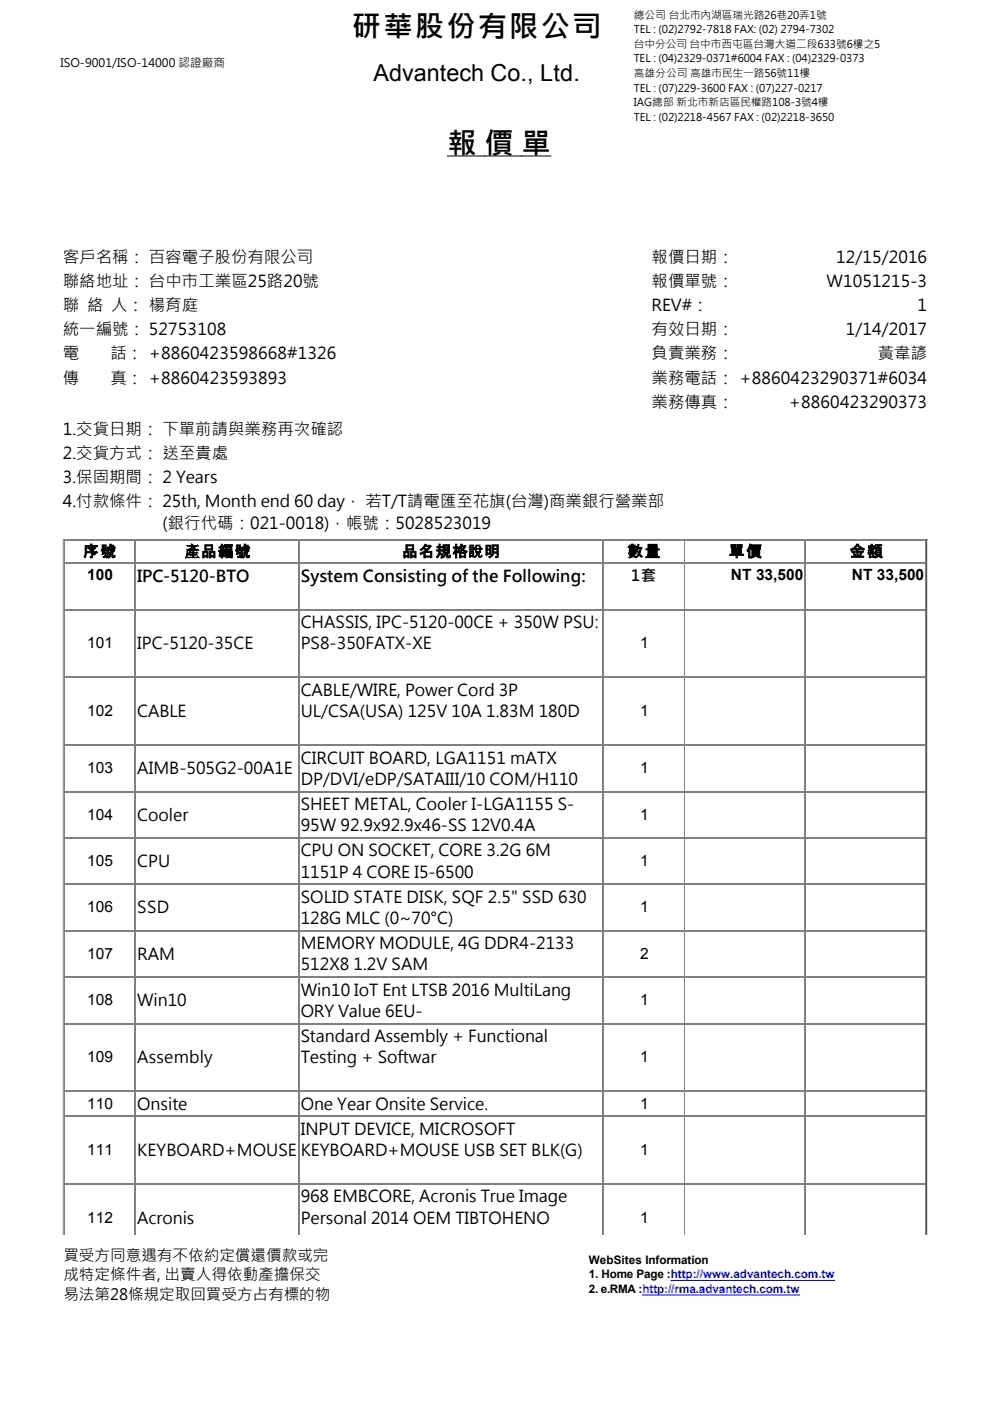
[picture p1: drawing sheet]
<svg xmlns="http://www.w3.org/2000/svg" width="210mm" height="297mm" viewBox="0 0 210 297" stroke-linecap="round" stroke-linejoin="round" font-family="sans-serif">
<defs><g id="words">
<g font-size="6.2">
<text x="74.6" y="7.9">研華股份有限公司</text>
<text x="94.9" y="32.7">報 價 單</text>
</g>
<text font-size="5" x="79.2" y="17.2">Advantech Co., Ltd.</text>
<g font-size="3.5">
<text x="13.3" y="55.7">客戶名稱： 百容電子股份有限公司</text>
<text x="138.2" y="55.7">報價日期：</text>
<text x="177.3" y="55.7">12/15/2016</text>
<text x="13.3" y="60.8">聯絡地址： 台中市工業區25路20號</text>
<text x="13.3" y="65.9">聯 絡 人： 楊育庭</text>
<text x="138.2" y="60.8">報價單號：</text>
<text x="138.2" y="65.9">REV#：</text>
<text x="175.3" y="60.8">W1051215-3</text>
<text x="194.5" y="65.9">1</text>
<text x="13.3" y="71.1">統一編號： 52753108</text>
<text x="138.2" y="71.1">有效日期：</text>
<text x="179.4" y="71.1">1/14/2017</text>
<text x="13.3" y="76.2">電</text>
<text x="23.4" y="76.2">話： +8860423598668#1326</text>
<text x="138.2" y="76.2">負責業務：</text>
<text x="186.1" y="76.2">黃韋諺</text>
<text x="13.3" y="81.3">傳</text>
<text x="23.4" y="81.3">真： +8860423593893</text>
<text x="138.2" y="81.3">業務電話： +8860423290371#6034</text>
<text x="138.2" y="86.4">業務傳真：</text>
<text x="167.3" y="86.4">+8860423290373</text>
<text x="13.3" y="92.2">1.交貨日期： 下單前請與業務再次確認</text>
<text x="13.3" y="97.3">2.交貨方式： 送至貴處</text>
<text x="13.3" y="102.4">3.保固期間： 2 Years</text>
<text x="13.3" y="107.6">4.付款條件： 25th, Month end 60 day， 若T/T請電匯至花旗(台灣)商業銀行營業部</text>
<text x="34.4" y="112.1">(銀行代碼：021-0018)，帳號：5028523019</text>
<text x="29.1" y="123.3">IPC-5120-BTO</text>
<text x="63.7" y="123.3">System Consisting of the Following:</text>
<text x="29.1" y="137.7">IPC-5120-35CE</text>
<text x="63.7" y="133.2">CHASSIS, IPC-5120-00CE + 350W PSU:</text>
<text x="63.7" y="137.7">PS8-350FATX-XE</text>
<text x="63.7" y="147.5">CABLE/WIRE, Power Cord 3P</text>
<text x="29.1" y="152">CABLE</text>
<text x="63.7" y="152">UL/CSA(USA) 125V 10A 1.83M 180D</text>
<text x="63.7" y="161.9">CIRCUIT BOARD, LGA1151 mATX</text>
<text x="29.1" y="164.1">AIMB-505G2-00A1E</text>
<text x="63.7" y="166.4">DP/DVI/eDP/SATAIII/10 COM/H110</text>
<text x="29.1" y="174">Cooler</text>
<text x="63.7" y="171.7">SHEET METAL, Cooler I-LGA1155 S-</text>
<text x="63.7" y="176.2">95W 92.9x92.9x46-SS 12V0.4A</text>
<text x="29.1" y="183.8">CPU</text>
<text x="63.7" y="181.6">CPU ON SOCKET, CORE 3.2G 6M</text>
<text x="63.7" y="186.1">1151P 4 CORE I5-6500</text>
<text x="63.7" y="191.4">SOLID STATE DISK, SQF 2.5&quot; SSD 630</text>
<text x="29.1" y="193.7">SSD</text>
<text x="63.7" y="195.9">128G MLC (0~70°C)</text>
<text x="29.1" y="203.5">RAM</text>
<text x="63.7" y="201.2">MEMORY MODULE, 4G DDR4-2133</text>
<text x="63.7" y="205.7">512X8 1.2V SAM</text>
<text x="29.1" y="213.3">Win10</text>
<text x="63.7" y="211.1">Win10 IoT Ent LTSB 2016 MultiLang</text>
<text x="63.7" y="215.6">ORY Value 6EU-</text>
<text x="63.7" y="220.9">Standard Assembly + Functional</text>
<text x="29.1" y="225.4">Assembly</text>
<text x="63.7" y="225.4">Testing + Softwar</text>
<text x="29.1" y="235.3">Onsite</text>
<text x="63.7" y="235.3">One Year Onsite Service.</text>
<text x="29.1" y="245.1">KEYBOARD+MOUSE</text>
<text x="63.7" y="240.6">INPUT DEVICE, MICROSOFT</text>
<text x="63.7" y="245.1">KEYBOARD+MOUSE USB SET BLK(G)</text>
<text x="63.7" y="254.9">968 EMBCORE, Acronis True Image</text>
<text x="29.1" y="259.5">Acronis</text>
<text x="63.7" y="259.5">Personal 2014 OEM TIBTOHENO</text>
</g>
<g font-size="3.3">
<text x="17.6" y="118">序號</text>
<text x="39.2" y="118">產品編號</text>
<text x="85.3" y="118">品名規格說明</text>
<text x="133" y="118">數量</text>
<text x="154.6" y="118">單價</text>
<text x="180.2" y="118">金額</text>
<text x="18.4" y="122.9">100</text>
<text x="133.9" y="123.1">1套</text>
<text x="155" y="122.9">NT 33,500</text>
<text x="180.6" y="122.9">NT 33,500</text>
<text x="18.4" y="137.5">101</text>
<text x="135.7" y="137.5">1</text>
<text x="18.4" y="151.8">102</text>
<text x="135.7" y="151.8">1</text>
<text x="18.4" y="163.9">103</text>
<text x="135.7" y="163.9">1</text>
<text x="18.4" y="173.8">104</text>
<text x="135.7" y="173.8">1</text>
<text x="18.4" y="183.6">105</text>
<text x="135.7" y="183.6">1</text>
<text x="18.4" y="193.4">106</text>
<text x="135.7" y="193.4">1</text>
<text x="18.4" y="203.3">107</text>
<text x="135.7" y="203.3">2</text>
<text x="18.4" y="213.1">108</text>
<text x="135.7" y="213.1">1</text>
<text x="18.4" y="225.2">109</text>
<text x="135.7" y="225.2">1</text>
<text x="18.4" y="235.1">110</text>
<text x="135.7" y="235.1">1</text>
<text x="18.4" y="244.9">111</text>
<text x="135.7" y="244.9">1</text>
<text x="18.4" y="259.2">112</text>
<text x="135.7" y="259.2">1</text>
<text x="13.4" y="267.3">買受方同意遇有不依約定償還價款或完</text>
<text x="13.4" y="271.5">成特定條件者, 出賣人得依動產擔保交</text>
<text x="13.4" y="275.6">易法第28條規定取回買受方占有標的物</text>
</g>
<g font-size="2.5">
<text x="12.8" y="14.3">ISO-9001/ISO-14000 認證廠商</text>
<text x="124.9" y="268">WebSites Information</text>
<text x="124.9" y="271.1">1. Home Page :http://www.advantech.com.tw</text>
<text x="124.9" y="274.2">2. e.RMA :http://rma.advantech.com.tw</text>
</g>
<g font-size="2.3">
<text x="134.4" y="3.9">總公司 台北市內湖區瑞光路26巷20弄1號</text>
<text x="134.4" y="7">TEL : (02)2792-7818 FAX: (02) 2794-7302</text>
<text x="134.4" y="10.1">台中分公司 台中市西屯區台灣大道二段633號6樓之5</text>
<text x="134.4" y="13.2">TEL : (04)2329-0371#6004 FAX : (04)2329-0373</text>
<text x="134.4" y="16.3">高雄分公司 高雄市民生一路56號11樓</text>
<text x="134.4" y="19.4">TEL : (07)229-3600 FAX : (07)227-0217</text>
<text x="134.4" y="22.5">IAG總部 新北市新店區民權路108-3號4樓</text>
<text x="134.4" y="25.6">TEL : (02)2218-4567 FAX : (02)2218-3650</text>
</g>
</g></defs>
<path d="M13.3 114.4h183.3M13.4 114.3v147.5" fill="none" stroke="#808080" stroke-width=".21"/>
<path d="M196.5 114.3v147.5" fill="none" stroke="#2c2c2c" stroke-width=".21"/>
<path d="M13.5 114.5h15.2v4.9h-15.2z" fill-rule="evenodd" fill="#fff"/>
<path d="M13.5 114.6h15.2M13.5 119.3h15.2M13.6 114.5v4.9M28.6 114.5v4.9" fill="none" stroke="#808080" stroke-width=".21"/>
<path d="M28.7 114.5h34.6v4.9h-34.6z" fill-rule="evenodd" fill="#fff"/>
<path d="M28.7 114.6h34.6M28.7 119.3h34.6M28.8 114.5v4.9M63.2 114.5v4.9" fill="none" stroke="#808080" stroke-width=".21"/>
<path d="M63.3 114.5h64.6v4.9h-64.6z" fill-rule="evenodd" fill="#fff"/>
<path d="M63.3 114.6h64.6M63.3 119.3h64.6M63.4 114.5v4.9M127.8 114.5v4.9" fill="none" stroke="#808080" stroke-width=".21"/>
<path d="M127.9 114.5h17.2v4.9h-17.2z" fill-rule="evenodd" fill="#fff"/>
<path d="M127.9 114.6h17.2M127.9 119.3h17.2M128 114.5v4.9M145 114.5v4.9" fill="none" stroke="#808080" stroke-width=".21"/>
<path d="M145.1 114.5h25.7v4.9h-25.7z" fill-rule="evenodd" fill="#fff"/>
<path d="M145.1 114.6h25.7M145.1 119.3h25.7M145.2 114.5v4.9M170.6 114.5v4.9" fill="none" stroke="#808080" stroke-width=".21"/>
<path d="M170.8 114.5h25.6v4.9h-25.6z" fill-rule="evenodd" fill="#fff"/>
<g fill="none" stroke="#808080" stroke-width=".21">
<path d="M13.5 119.6h182.9M13.6 119.4v142.4M28.6 119.4v142.4M28.8 119.4v142.4M63.2 119.4v142.4M63.4 119.4v142.4M127.8 119.4v142.4M128 119.4v142.4M145 119.4v142.4M145.2 119.4v142.4M170.6 119.4v142.4M170.8 114.6h25.6"/>
<path d="M170.8 119.3h25.6M170.9 114.5v147.3M196.3 114.5v147.3M13.5 129.2h182.9M13.5 129.4h182.9M13.5 143.5h182.9M13.5 143.7h182.9M13.5 157.9h182.9M13.5 158.1h182.9M13.5 167.7h182.9M13.5 167.9h182.9M13.5 177.6h182.9"/>
<path d="M13.5 177.8h182.9M13.5 187.4h182.9M13.5 187.6h182.9M13.5 197.2h182.9M13.5 197.4h182.9M13.5 207.1h182.9M13.5 207.3h182.9M13.5 216.9h182.9M13.5 217.1h182.9M13.5 231.3h182.9M13.5 231.5h182.9M13.5 236.6h182.9"/>
<path d="M13.5 236.8h182.9M13.5 250.9h182.9M13.5 251.2h182.9"/>
</g>
<path d="M94.9 33.1h21.9" fill="none" stroke="#000" stroke-width=".21"/>
<path d="M136.2 274.6h33.3M142.2 271.5h34.7" fill="none" stroke="#00e" stroke-width=".21"/>
<use href="#words"/>
</svg>
